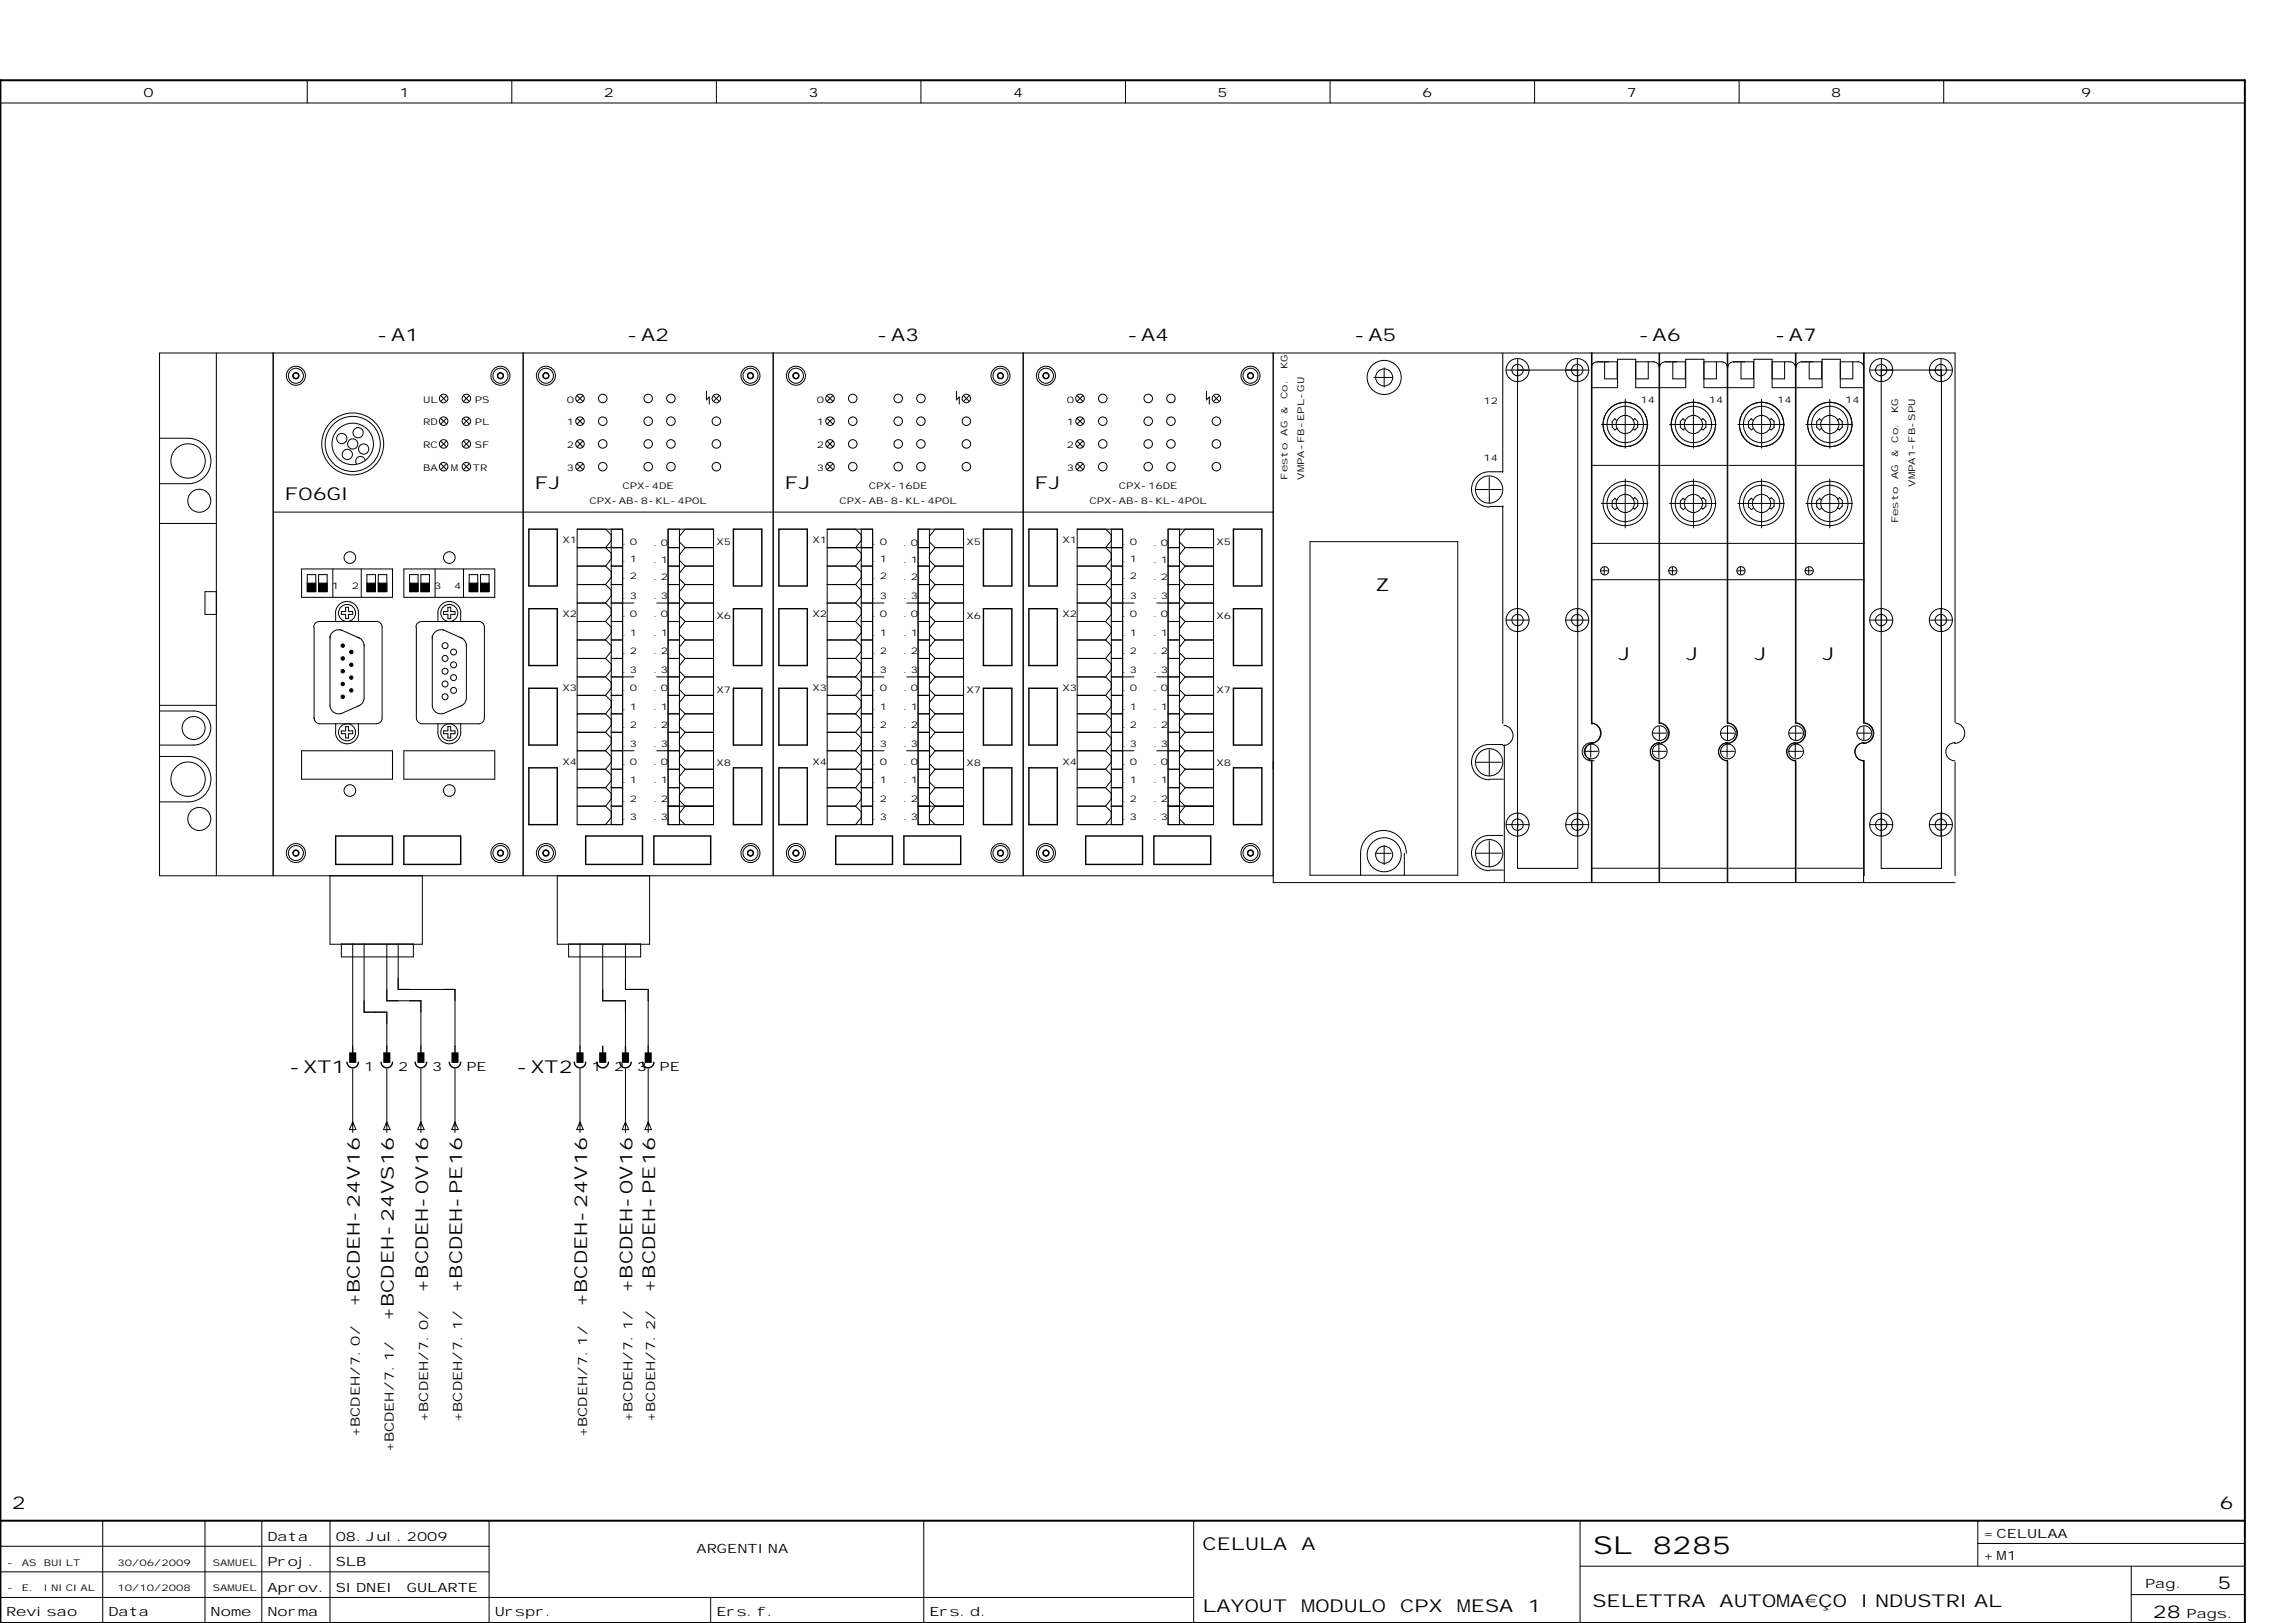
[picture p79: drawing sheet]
<svg xmlns="http://www.w3.org/2000/svg" width="399mm" height="286mm" viewBox="0 0 399 286" stroke-linecap="round" stroke-linejoin="round" font-family="sans-serif">
<defs><g id="words">
<g font-size="4.4">
<text x="280.4" y="273.5">SL</text>
<text x="290.8" y="273.5">8285</text>
</g>
<g font-size="3.1">
<text x="66.3" y="59.9">-A1</text>
<text x="110.3" y="59.9">-A2</text>
<text x="154.3" y="59.9">-A3</text>
<text x="198.3" y="59.9">-A4</text>
<text x="238.3" y="59.9">-A5</text>
<text x="288.3" y="59.9">-A6</text>
<text x="312.3" y="59.9">-A7</text>
<text x="50.1" y="87.9">F06GI</text>
<text x="94.1" y="86.1">FJ</text>
<text x="138.1" y="86.1">FJ</text>
<text x="182.1" y="86.1">FJ</text>
<text x="242.1" y="103.9">Z</text>
<text x="284.8" y="116.1">J</text>
<text x="296.8" y="116.1">J</text>
<text x="308.8" y="116.1">J</text>
<text x="320.8" y="116.1">J</text>
<text x="50.9" y="188.8">-XT1</text>
<text x="90.9" y="188.8">-XT2</text>
<text x="75.3" y="227.5" transform="rotate(-90 75.3 227.5)">+BCDEH-0V16</text>
<text x="81.3" y="227.5" transform="rotate(-90 81.3 227.5)">+BCDEH-PE16</text>
<text x="111.3" y="227.5" transform="rotate(-90 111.3 227.5)">+BCDEH-0V16</text>
<text x="115.3" y="227.5" transform="rotate(-90 115.3 227.5)">+BCDEH-PE16</text>
<text x="63.3" y="230" transform="rotate(-90 63.3 230)">+BCDEH-24V16</text>
<text x="69.3" y="232.5" transform="rotate(-90 69.3 232.5)">+BCDEH-24VS16</text>
<text x="103.3" y="230" transform="rotate(-90 103.3 230)">+BCDEH-24V16</text>
<text x="2.1" y="265.6">2</text>
<text x="390.6" y="265.6">6</text>
<text x="211.7" y="272.9">CELULA</text>
<text x="229.1" y="272.9">A</text>
<text x="390.3" y="279.7">5</text>
<text x="211.6" y="283.7">LAYOUT</text>
<text x="229" y="283.7">MODULO</text>
<text x="246.4" y="283.7">CPX</text>
<text x="256.4" y="283.7">MESA</text>
<text x="268.8" y="283.7">1</text>
<text x="280.3" y="282.8">SELETTRA</text>
<text x="302.6" y="282.8">AUTOMA€ÇO</text>
<text x="327.5" y="282.8">INDUSTRIAL</text>
<text x="378.9" y="284.8">28</text>
</g>
<g font-size="2.3">
<text x="25.3" y="17.1">0</text>
<text x="70.3" y="17.1">1</text>
<text x="106.3" y="17.1">2</text>
<text x="142.3" y="17.1">3</text>
<text x="178.3" y="17.1">4</text>
<text x="214.3" y="17.1">5</text>
<text x="250.3" y="17.1">6</text>
<text x="286.3" y="17.1">7</text>
<text x="322.3" y="17.1">8</text>
<text x="366.3" y="17.1">9</text>
<text x="64.1" y="188.4">1</text>
<text x="70.1" y="188.4">2</text>
<text x="76.1" y="188.4">3</text>
<text x="82.1" y="188.4">PE</text>
<text x="104.1" y="188.4">1</text>
<text x="108.1" y="188.4">2</text>
<text x="112.1" y="188.4">3</text>
<text x="116.1" y="188.4">PE</text>
<text x="75.3" y="250.3" transform="rotate(-90 75.3 250.3)">+BCDEH/7.0/</text>
<text x="81.3" y="250.3" transform="rotate(-90 81.3 250.3)">+BCDEH/7.1/</text>
<text x="111.3" y="250.3" transform="rotate(-90 111.3 250.3)">+BCDEH/7.1/</text>
<text x="115.3" y="250.3" transform="rotate(-90 115.3 250.3)">+BCDEH/7.2/</text>
<text x="63.3" y="252.9" transform="rotate(-90 63.3 252.9)">+BCDEH/7.0/</text>
<text x="69.3" y="255.6" transform="rotate(-90 69.3 255.6)">+BCDEH/7.1/</text>
<text x="103.3" y="252.9" transform="rotate(-90 103.3 252.9)">+BCDEH/7.1/</text>
<text x="47.1" y="271.1">Data</text>
<text x="47.1" y="275.6">Proj.</text>
<text x="59.1" y="271.1">08.Jul.2009</text>
<text x="59.1" y="275.6">SLB</text>
<text x="122.6" y="273.3">ARGENTINA</text>
<text x="349.1" y="270.6">= CELULAA</text>
<text x="349.1" y="274.6">+ M1</text>
<text x="47.1" y="280.1">Aprov.</text>
<text x="59.1" y="280.1">SIDNEI</text>
<text x="71.6" y="280.1">GULARTE</text>
<text x="377.5" y="279.4">Pag.</text>
<text x="1.1" y="284.4">Revisao</text>
<text x="19.1" y="284.4">Data</text>
<text x="37.1" y="284.4">Nome</text>
<text x="47.1" y="284.4">Norma</text>
<text x="87.1" y="284.4">Urspr.</text>
<text x="126.1" y="284.4">Ers.f.</text>
<text x="163.6" y="284.4">Ers.d.</text>
<text x="384.8" y="284.8">Pags.</text>
</g>
<g font-size="1.6">
<text x="226.6" y="65" transform="rotate(-90 226.6 65)">KG</text>
<text x="74.5" y="70.9">UL</text>
<text x="83.6" y="70.9">PS</text>
<text x="99.8" y="70.9">0</text>
<text x="143.8" y="70.9">0</text>
<text x="187.8" y="70.9">0</text>
<text x="226.6" y="70.2" transform="rotate(-90 226.6 70.2)">Co.</text>
<text x="261.1" y="71.1">12</text>
<text x="288.7" y="71">14</text>
<text x="300.7" y="71">14</text>
<text x="312.7" y="71">14</text>
<text x="324.7" y="71">14</text>
<text x="74.5" y="74.9">RD</text>
<text x="83.6" y="74.9">PL</text>
<text x="99.8" y="74.9">1</text>
<text x="143.8" y="74.9">1</text>
<text x="187.8" y="74.9">1</text>
<text x="226.6" y="76.7" transform="rotate(-90 226.6 76.7)">AG</text>
<text x="226.6" y="72.8" transform="rotate(-90 226.6 72.8)">&amp;</text>
<text x="334.1" y="77.9" transform="rotate(-90 334.1 77.9)">Co.</text>
<text x="334.1" y="72.7" transform="rotate(-90 334.1 72.7)">KG</text>
<text x="74.5" y="78.9">RC</text>
<text x="74.5" y="82.9">BA</text>
<text x="79.3" y="82.9">M</text>
<text x="83.2" y="82.9">TR</text>
<text x="83.6" y="78.9">SF</text>
<text x="99.8" y="78.9">2</text>
<text x="99.8" y="82.9">3</text>
<text x="143.8" y="78.9">2</text>
<text x="143.8" y="82.9">3</text>
<text x="187.8" y="78.9">2</text>
<text x="187.8" y="82.9">3</text>
<text x="261.1" y="81.1">14</text>
<text x="334.1" y="80.5" transform="rotate(-90 334.1 80.5)">&amp;</text>
<text x="103.7" y="88.7">CPX-AB-8-KL-4POL</text>
<text x="109.5" y="86.1">CPX-4DE</text>
<text x="147.7" y="88.7">CPX-AB-8-KL-4POL</text>
<text x="152.9" y="86.1">CPX-16DE</text>
<text x="191.7" y="88.7">CPX-AB-8-KL-4POL</text>
<text x="196.9" y="86.1">CPX-16DE</text>
<text x="226.6" y="84.4" transform="rotate(-90 226.6 84.4)">Festo</text>
<text x="229.5" y="84.4" transform="rotate(-90 229.5 84.4)">VMPA-FB-EPL-GU</text>
<text x="334.1" y="84.4" transform="rotate(-90 334.1 84.4)">AG</text>
<text x="337.1" y="85.6" transform="rotate(-90 337.1 85.6)">VMPA1-FB-SPU</text>
<text x="99" y="95.6">X1</text>
<text x="109.6" y="95.9">.0</text>
<text x="126.1" y="95.9">X5</text>
<text x="143" y="95.6">X1</text>
<text x="153.6" y="95.9">.0</text>
<text x="170.1" y="95.9">X5</text>
<text x="187" y="95.6">X1</text>
<text x="197.6" y="95.9">.0</text>
<text x="214.1" y="95.9">X5</text>
<text x="334.1" y="92.1" transform="rotate(-90 334.1 92.1)">Festo</text>
<text x="109.6" y="98.9">.1</text>
<text x="109.6" y="101.9">.2</text>
<text x="115" y="96.1">.0</text>
<text x="115" y="99.1">.1</text>
<text x="153.6" y="98.9">.1</text>
<text x="153.6" y="101.9">.2</text>
<text x="159" y="96.1">.0</text>
<text x="159" y="99.1">.1</text>
<text x="197.6" y="98.9">.1</text>
<text x="197.6" y="101.9">.2</text>
<text x="203" y="96.1">.0</text>
<text x="203" y="99.1">.1</text>
<text x="58.4" y="103.6">1</text>
<text x="61.9" y="103.6">2</text>
<text x="76.4" y="103.6">3</text>
<text x="79.9" y="103.6">4</text>
<text x="109.6" y="105.4">.3</text>
<text x="115" y="102.1">.2</text>
<text x="115" y="105.4">.3</text>
<text x="153.6" y="105.4">.3</text>
<text x="159" y="102.1">.2</text>
<text x="159" y="105.4">.3</text>
<text x="197.6" y="105.4">.3</text>
<text x="203" y="102.1">.2</text>
<text x="203" y="105.4">.3</text>
<text x="99" y="108.6">X2</text>
<text x="109.6" y="108.6">.0</text>
<text x="109.6" y="111.9">.1</text>
<text x="115" y="108.6">.0</text>
<text x="115" y="111.9">.1</text>
<text x="126.1" y="108.9">X6</text>
<text x="143" y="108.6">X2</text>
<text x="153.6" y="108.6">.0</text>
<text x="153.6" y="111.9">.1</text>
<text x="159" y="108.6">.0</text>
<text x="159" y="111.9">.1</text>
<text x="170.1" y="108.9">X6</text>
<text x="187" y="108.6">X2</text>
<text x="197.6" y="108.6">.0</text>
<text x="197.6" y="111.9">.1</text>
<text x="203" y="108.6">.0</text>
<text x="203" y="111.9">.1</text>
<text x="214.1" y="108.9">X6</text>
<text x="109.6" y="115.1">.2</text>
<text x="109.6" y="118.4">.3</text>
<text x="115" y="115.1">.2</text>
<text x="115" y="118.4">.3</text>
<text x="153.6" y="115.1">.2</text>
<text x="153.6" y="118.4">.3</text>
<text x="159" y="115.1">.2</text>
<text x="159" y="118.4">.3</text>
<text x="197.6" y="115.1">.2</text>
<text x="197.6" y="118.4">.3</text>
<text x="203" y="115.1">.2</text>
<text x="203" y="118.4">.3</text>
<text x="99" y="121.6">X3</text>
<text x="109.6" y="121.6">.0</text>
<text x="109.6" y="124.9">.1</text>
<text x="115" y="121.6">.0</text>
<text x="115" y="124.9">.1</text>
<text x="126.1" y="121.9">X7</text>
<text x="143" y="121.6">X3</text>
<text x="153.6" y="121.6">.0</text>
<text x="153.6" y="124.9">.1</text>
<text x="159" y="121.6">.0</text>
<text x="159" y="124.9">.1</text>
<text x="170.1" y="121.9">X7</text>
<text x="187" y="121.6">X3</text>
<text x="197.6" y="121.6">.0</text>
<text x="197.6" y="124.9">.1</text>
<text x="203" y="121.6">.0</text>
<text x="203" y="124.9">.1</text>
<text x="214.1" y="121.9">X7</text>
<text x="109.6" y="128.1">.2</text>
<text x="109.6" y="131.4">.3</text>
<text x="115" y="128.1">.2</text>
<text x="115" y="131.4">.3</text>
<text x="153.6" y="128.1">.2</text>
<text x="153.6" y="131.4">.3</text>
<text x="159" y="128.1">.2</text>
<text x="159" y="131.4">.3</text>
<text x="197.6" y="128.1">.2</text>
<text x="197.6" y="131.4">.3</text>
<text x="203" y="128.1">.2</text>
<text x="203" y="131.4">.3</text>
<text x="99" y="134.6">X4</text>
<text x="109.6" y="134.6">.0</text>
<text x="109.6" y="137.9">.1</text>
<text x="115" y="134.6">.0</text>
<text x="115" y="137.9">.1</text>
<text x="126.1" y="134.9">X8</text>
<text x="143" y="134.6">X4</text>
<text x="153.6" y="134.6">.0</text>
<text x="153.6" y="137.9">.1</text>
<text x="159" y="134.6">.0</text>
<text x="159" y="137.9">.1</text>
<text x="170.1" y="134.9">X8</text>
<text x="187" y="134.6">X4</text>
<text x="197.6" y="134.6">.0</text>
<text x="197.6" y="137.9">.1</text>
<text x="203" y="134.6">.0</text>
<text x="203" y="137.9">.1</text>
<text x="214.1" y="134.9">X8</text>
<text x="109.6" y="141.1">.2</text>
<text x="115" y="141.1">.2</text>
<text x="153.6" y="141.1">.2</text>
<text x="159" y="141.1">.2</text>
<text x="197.6" y="141.1">.2</text>
<text x="203" y="141.1">.2</text>
<text x="109.6" y="144.4">.3</text>
<text x="115" y="144.4">.3</text>
<text x="153.6" y="144.4">.3</text>
<text x="159" y="144.4">.3</text>
<text x="197.6" y="144.4">.3</text>
<text x="203" y="144.4">.3</text>
<text x="1.2" y="275.6">-</text>
<text x="3.8" y="275.6">AS</text>
<text x="7.7" y="275.6">BUILT</text>
<text x="20.7" y="275.6">30/06/2009</text>
<text x="37.5" y="275.6">SAMUEL</text>
<text x="1.2" y="280">-</text>
<text x="3.8" y="280">E.</text>
<text x="7.7" y="280">INICIAL</text>
<text x="20.7" y="280">10/10/2008</text>
<text x="37.5" y="280">SAMUEL</text>
</g>
</g></defs>
<g fill="none" stroke="#000" stroke-width=".18">
<path d="M.1 18.1h395M54.1 14.1v4M90.1 14.1v4M126.1 14.1v4M162.1 14.1v4M198.1 14.1v4M234.1 14.1v4M270.1 14.1v4M306.1 14.1v4M342.1 14.1v4M28.1 77.1h5a4 4 0 0 1 4 4 4 4 0 0 1-4 4h-5M38.1 62.1v92"/>
<path d="M48.1 62.1v92M77.6 69.6l1 1M77.6 73.6l1 1M77.6 77.6l1 1M78.6 69.6l-1 1M78.6 73.6l-1 1M78.6 77.6l-1 1M81.6 73.6l1 1M81.6 77.6l1 1M81.6 69.6l1 1M82.6 69.6l-1 1M82.6 73.6l-1 1"/>
<path d="M82.6 77.6l-1 1M92.1 62.1v92M101.6 69.6l1 1M101.6 73.6l1 1M101.6 77.6l1 1M102.6 69.6l-1 1M102.6 73.6l-1 1M102.6 77.6l-1 1M124.3 68.9v1.5l.5-.5v1.2M125.6 69.6l1 1M126.6 69.6l-1 1M136.1 62.1v92"/>
<path d="M145.6 69.6l1 1M145.6 73.6l1 1M145.6 77.6l1 1M146.6 69.6l-1 1M146.6 73.6l-1 1M146.6 77.6l-1 1M168.3 68.9v1.5l.5-.5v1.2M169.6 69.6l1 1M170.6 69.6l-1 1M180.1 62.1v92M189.6 69.6l1 1M189.6 73.6l1 1"/>
<path d="M189.6 77.6l1 1M190.6 69.6l-1 1M190.6 73.6l-1 1M190.6 77.6l-1 1M212.3 68.9v1.5l.5-.5v1.2M213.6 69.6l1 1M214.6 69.6l-1 1M224.1 62.1v93.2h67.9v-21.5M241.8 66.4h3.3M243.6 64.7v3.4M264.5 62.1v21M265.1 65.1h14.5"/>
<path d="M267.1 65.1v87.7h10.6v-87.7M267.1 63.1v4M277.6 63.1v4M280.1 62.1v65.2M280.2 62.1v65.4M280.2 68.2h4.5v-5h3.2v5h4.1M281.1 63.7h3.5v3h-2.2v-3M281.1 63.7a1 1 0 0 0-1 1M281.8 74.7h8.2M284.2 73.7l.3 .3M284.2 73.7l-.5 .5v1l.5 .5M284.5 75.4l-.3 .3"/>
<path d="M286 70.3v8.6M287.4 74l.3-.3 .5 .5v1l-.5 .5-.3-.2M287.9 63.7h3.2M290.1 63.7v3h-2.2M291 63.7a1 1 0 0 1 1 1M292.2 68.2h4.5v-5h3.2v5h4.1M293.1 63.7h3.5v3h-2.2v-3M293.1 63.7a1 1 0 0 0-1 1M293.8 74.7h8.2M296.2 73.7l.3 .3M296.2 73.7l-.5 .5v1l.6 .5 .3-.3M298 70.3v8.6"/>
<path d="M299.4 74l.3-.3 .5 .5v1l-.5 .5-.3-.2M299.9 63.7h3.2M302.1 63.7v3h-2.2M303 63.7a1 1 0 0 1 1 1M304.2 68.2h4.5v-5h3.2v5h4.1M305.8 74.7h8.2M306.4 63.7v3h2.2v-3h-3.5a1 1 0 0 0-1 1M308.5 74l-.3-.3-.5 .5v1l.5 .5M308.5 75.4l-.3 .3M310 70.3v8.6M311.4 74l.3-.3 .5 .5v1l-.5 .5-.3-.2M311.9 63.7h3.2"/>
<path d="M314.1 63.7v3h-2.2M315 63.7a1 1 0 0 1 1 1M316.2 68.2h4.5v-5h3.2v5h4.1M317.8 74.7h8.2M318.4 63.7v3h2.2v-3h-3.5a1 1 0 0 0-1 1M320.5 74l-.3-.3-.5 .5v1l.5 .5M320.6 75.4l-.3 .3M322 70.3v8.6M323.4 74l.3-.3 .5 .5v1l-.5 .5-.3-.2M323.9 63.7h3.2M326.1 63.7v3h-2.2M327 63.7a1 1 0 0 1 1 1"/>
<path d="M329.1 65.1h14.5M331.1 63.1v89.7h10.6v-87.7M341.6 63.1v4M28.1 92.1h10M48.1 90.1h176M64.3 81a.85 .85 0 0 0-1.2-.6 .85 .85 0 0 0-.4 1.2M77.6 81.6l1 1M78.6 81.6l-1 1M81.6 81.6l1 1M82.6 81.6l-1 1M101.6 81.6l1 1M101.6 93.1h8v52h-8z"/>
<path d="M101.6 96.4h8M101.6 99.6h5M102.6 81.6l-1 1M106.6 93.1l1 1M106.6 99.6l1 1M107.6 93.1v52M107.6 95.1l-1 1.3 1 1M107.6 99.6h2M107.6 98.4l-1 1.2M117.6 93.1h8v52h-8zM117.6 96.4h2M117.6 99.6h2"/>
<path d="M119.6 93.1v52M119.6 98.6l1 1M119.6 95.4l1 1M120.6 96.4h5M120.6 99.6h5M120.6 99.6l-1 1.3M120.6 96.4l-1 1.2M120.6 93.1l-1 1.3M145.6 93.1h8v52h-8zM145.6 96.4h8M145.6 99.6h5M145.6 81.6l1 1"/>
<path d="M146.6 81.6l-1 1M150.6 93.1l1 1M150.6 99.6l1 1M151.6 99.6h2M151.6 93.1v52M151.6 95.1l-1 1.3 1 1M151.6 98.4l-1 1.2M161.6 93.1h8v52h-8zM161.6 96.4h2M161.6 99.6h2M163.6 93.1v52M163.6 98.6l1 1"/>
<path d="M163.6 95.4l1 1M164.6 96.4h5M164.6 99.6h5M164.6 99.6l-1 1.3M164.6 96.4l-1 1.2M164.6 93.1l-1 1.3M189.6 93.1h8v52h-8zM189.6 96.4h8M189.6 99.6h5M189.6 81.6l1 1M190.6 81.6l-1 1M194.6 93.1l1 1"/>
<path d="M194.6 99.6l1 1M195.6 99.6h2M195.6 93.1v52M195.6 95.1l-1 1.3 1 1M195.6 98.4l-1 1.2M205.6 93.1h8v52h-8zM205.6 96.4h2M205.6 99.6h2M207.6 93.1v52M207.6 98.6l1 1M207.6 95.4l1 1M208.6 96.4h5"/>
<path d="M208.6 99.6h5M208.6 99.6l-1 1.3M208.6 96.4l-1 1.2M208.6 93.1l-1 1.3M230.6 95.3h26v58.7h-26zM259.8 86.2h4.4M262.1 83a3.1 3.1 0 0 0-3.1 3.2 3.1 3.1 0 0 0 3.2 3M262.1 84v4.6M262.2 89.1h2.4M262.2 83h2.3M264.5 89v38.3M280.2 95.6h11.9"/>
<path d="M280.3 81.9h11.7M281.8 88.6h8.2M282.3 99.9v1.2M284.2 87.7l.3 .3M284.2 87.7l-.5 .5v1l.5 .5M284.5 89.4l-.3 .3M286 84.3v8.6M287.4 87.9l.3-.3 .5 .5v1l-.5 .5-.3-.2M292.2 95.6h11.9M292.2 81.9h11.8M293.8 88.6h8.2M294.3 99.9v1.2"/>
<path d="M296.2 87.7l.3 .3M296.2 87.7l-.5 .5v1l.5 .5 .4-.3M298 84.3v8.6M299.4 87.9l.3-.3 .5 .5v1l-.5 .5-.3-.2M304.2 95.6h11.9M304.3 81.9h11.7M305.8 88.6h8.2M306.3 99.9v1.2M308.5 88l-.3-.3-.5 .5v1l.5 .5M308.5 89.4l-.3 .3M310 84.3v8.6M311.4 87.9l.3-.3 .5 .5v1l-.5 .5-.3-.2"/>
<path d="M316.2 95.6h11.9M316.3 81.9h11.7M317.8 88.6h8.2M318.3 99.9v1.2M320.5 88l-.3-.3-.5 .5v1l.5 .5M320.6 89.4l-.3 .3M322 84.3v8.6M323.4 87.9l.3-.3 .5 .5v1l-.5 .5-.3-.2M38.1 104.1h-2v4h2M53.1 100.1h16v5h-16zM54.1 101.1h1.5v3h-1.5zM55.3 110.4v16"/>
<path d="M56.1 101.1h1.5v3h-1.5zM58.1 112v12.1a1.5 1.5 0 0 0 2 1.4M58.6 100.1v5M59 107.9a2.02 2.02 0 0 1 2.1-2 2.02 2.02 0 0 1 2 2v1.5M59.1 107.9v1.5M59.9 110.8l3.4 1.5M60.1 110.9a1.5 1.5 0 0 0-2 1.4M60.8 106.9h.5v.7h.8v.5h-.8v.8h-.5v-.8h-.7v-.5h.7zM62.8 112.1a1.5 1.5 0 0 1 1.3 1.5M63.6 100.1v5M64.1 113.5v9.3a1.5 1.5 0 0 1-1 1.4M64.6 101.1h1.5v3h-1.5z"/>
<path d="M66.2 109.4h-10a1 1 0 0 0-1 1M66.2 109.4a1.02 1.02 0 0 1 1 1v16a1 1 0 0 1-.9 1h-10.1M66.6 101.1h1.5v3h-1.5zM71.1 100.1h16v5h-16zM72.1 101.1h1.5v3h-1.5zM73.3 110.4v16M74.1 101.1h1.5v3h-1.5zM76.1 112v12.1a1.5 1.5 0 0 0 2 1.4M76.6 100.1v5M77.1 107.9a2.02 2.02 0 0 1 2-2 2.02 2.02 0 0 1 2 2v1.5M77.1 107.9v1.5M77.9 110.8l3.4 1.5"/>
<path d="M78.1 110.9a1.5 1.5 0 0 0-2 1.4M78.8 106.9h.5v.7h.8v.5h-.8v.8h-.5v-.8h-.7v-.5h.7zM80.8 112.1a1.5 1.5 0 0 1 1.3 1.5M81.6 100.1v5M82.1 113.5v9.3a1.5 1.5 0 0 1-1 1.4M82.6 101.1h1.5v3h-1.5zM84.2 109.4h-10a1 1 0 0 0-1 1M84.2 109.4a1.02 1.02 0 0 1 1.1 1l-.1 16a1 1 0 0 1-.9 1h-10a.98 .98 0 0 1-1-1M84.6 101.1h1.5v3h-1.5zM101.6 109.4h5M101.6 106.1h5M101.6 112.6h5"/>
<path d="M101.6 115.9h5M101.6 119.1h5M101.6 102.9h5M106.6 106.1l1 1M106.6 109.4l1 1M106.6 112.6l1 1M106.6 115.9l1 1M106.6 102.9l1 1M106.6 119.1l1 1M107.6 109.4h2M107.6 106.1h4M107.6 108.1l-1 1.3"/>
<path d="M107.6 112.6h2M107.6 111.4l-1 1.2M107.6 115.9h2M107.6 114.6l-1 1.3M107.6 119.1h4M107.6 117.9l-1 1.2M107.6 102.9h2M107.6 101.6l-1 1.3M107.6 104.9l-1 1.2M115.6 106.1h4M115.6 119.1h4M117.6 109.4h2"/>
<path d="M117.6 112.6h2M117.6 115.9h2M117.6 102.9h2M119.6 105.1l1 1M119.6 101.9l1 1M119.6 118.1l1 1M119.6 114.9l1 1M119.6 111.6l1 1M119.6 108.4l1 1M120.6 109.4h5M120.6 106.1h5M120.6 112.6h5"/>
<path d="M120.6 115.9h5M120.6 119.1h5M120.6 102.9h5M120.6 119.1l-1 1.3M120.6 102.9l-1 1.2M120.6 115.9l-1 1.2M120.6 112.6l-1 1.3M120.6 109.4l-1 1.2M120.6 106.1l-1 1.3M145.6 109.4h5M145.6 106.1h5M145.6 112.6h5"/>
<path d="M145.6 115.9h5M145.6 119.1h5M145.6 102.9h5M150.6 106.1l1 1M150.6 109.4l1 1M150.6 112.6l1 1M150.6 115.9l1 1M150.6 102.9l1 1M150.6 119.1l1 1M151.6 109.4h2M151.6 106.1h4M151.6 112.6h2"/>
<path d="M151.6 115.9h2M151.6 119.1h4M151.6 102.9h2M151.6 108.1l-1 1.3M151.6 111.4l-1 1.2M151.6 114.6l-1 1.3M151.6 117.9l-1 1.2M151.6 101.6l-1 1.3M151.6 104.9l-1 1.2M159.6 106.1h4M159.6 119.1h4M161.6 109.4h2"/>
<path d="M161.6 112.6h2M161.6 115.9h2M161.6 102.9h2M163.6 105.1l1 1M163.6 101.9l1 1M163.6 118.1l1 1M163.6 114.9l1 1M163.6 111.6l1 1M163.6 108.4l1 1M164.6 109.4h5M164.6 106.1h5M164.6 112.6h5"/>
<path d="M164.6 115.9h5M164.6 119.1h5M164.6 102.9h5M164.6 119.1l-1 1.3M164.6 102.9l-1 1.2M164.6 115.9l-1 1.2M164.6 112.6l-1 1.3M164.6 109.4l-1 1.2M164.6 106.1l-1 1.3M189.6 109.4h5M189.6 106.1h5M189.6 112.6h5"/>
<path d="M189.6 115.9h5M189.6 119.1h5M189.6 102.9h5M194.6 106.1l1 1M194.6 109.4l1 1M194.6 112.6l1 1M194.6 115.9l1 1M194.6 102.9l1 1M194.6 119.1l1 1M195.6 109.4h2M195.6 106.1h4M195.6 112.6h2"/>
<path d="M195.6 115.9h2M195.6 119.1h4M195.6 102.9h2M195.6 108.1l-1 1.3M195.6 111.4l-1 1.2M195.6 114.6l-1 1.3M195.6 117.9l-1 1.2M195.6 101.6l-1 1.3M195.6 104.9l-1 1.2M203.6 106.1h4M203.6 119.1h4M205.6 109.4h2"/>
<path d="M205.6 112.6h2M205.6 115.9h2M205.6 102.9h2M207.6 105.1l1 1M207.6 101.9l1 1M207.6 118.1l1 1M207.6 114.9l1 1M207.6 111.6l1 1M207.6 108.4l1 1M208.6 109.4h5M208.6 106.1h5M208.6 112.6h5"/>
<path d="M208.6 115.9h5M208.6 119.1h5M208.6 102.9h5M208.6 119.1l-1 1.3M208.6 102.9l-1 1.2M208.6 115.9l-1 1.2M208.6 112.6l-1 1.3M208.6 109.4l-1 1.2M208.6 106.1l-1 1.3M265.1 109.1h4M267.1 107.1v4M275.6 109.1h4"/>
<path d="M277.6 107.1v4M280.2 102h11.9M281.7 100.5h1.3M292.2 102h11.9M293.7 100.5h1.3M304.2 102h11.9M305.7 100.5h1.3M316.2 102h11.9M317.7 100.5h1.3M329.1 109.1h4M339.6 109.1h4M341.6 107.1v4"/>
<path d="M28.1 124.1h10M28.1 133.1h5a4 4 0 0 1 4 4 4 4 0 0 1-4 4h-5M28.1 125.1h6M28.1 131.1h6M34.1 125.1a3 3 0 0 1 3 3 3 3 0 0 1-3 3M53.1 132.1h16v5h-16zM55.3 126.4h.1M55.3 126.4a.98 .98 0 0 0 1 1M59.1 127.4v1.5M60.8 127.9h.5v.7h.8v.5h-.8v.8h-.5v-.8h-.7v-.5h.7zM63.1 127.4a2.87 2.87 0 0 1-1 3.2 2.03 2.03 0 0 1-3.1-1.7M63.3 124.1l-3.4 1.5"/>
<path d="M71.1 132.1h16v5h-16zM77.1 127.4v1.5M78.8 127.9h.5v.7h.8v.5h-.8v.8h-.5v-.8h-.7v-.5h.7zM81.1 127.4a2.87 2.87 0 0 1-1 3.2 2.02 2.02 0 0 1-3-1.7M81.3 124.1l-3.4 1.5M101.6 132.1h5M101.6 135.4h5M101.6 138.6h5M101.6 122.4h5M101.6 125.6h5M101.6 128.9h5M106.6 132.1l1 1"/>
<path d="M106.6 135.4l1 1M106.6 138.6l1 1M106.6 122.4l1 1M106.6 125.6l1 1M106.6 128.9l1 1M107.6 132.1h4M107.6 135.4h2M107.6 134.1l-1 1.3M107.6 138.6h2M107.6 137.4l-1 1.2M107.6 122.4h2M107.6 121.1l-1 1.3"/>
<path d="M107.6 125.6h2M107.6 124.4l-1 1.2M107.6 128.9h2M107.6 127.6l-1 1.3M107.6 130.9l-1 1.2M115.6 132.1h4M117.6 135.4h2M117.6 138.6h2M117.6 122.4h2M117.6 125.6h2M117.6 128.9h2M119.6 131.1l1 1"/>
<path d="M119.6 127.9l1 1M119.6 124.6l1 1M119.6 121.4l1 1M119.6 137.6l1 1M119.6 134.4l1 1M120.6 132.1h5M120.6 135.4h5M120.6 138.6h5M120.6 122.4h5M120.6 125.6h5M120.6 128.9h5M120.6 128.9l-1 1.2"/>
<path d="M120.6 125.6l-1 1.3M120.6 122.4l-1 1.2M120.6 138.6l-1 1.3M120.6 135.4l-1 1.2M120.6 132.1l-1 1.3M145.6 132.1h5M145.6 135.4h5M145.6 138.6h5M145.6 122.4h5M145.6 125.6h5M145.6 128.9h5M150.6 132.1l1 1"/>
<path d="M150.6 135.4l1 1M150.6 138.6l1 1M150.6 122.4l1 1M150.6 125.6l1 1M150.6 128.9l1 1M151.6 132.1h4M151.6 135.4h2M151.6 138.6h2M151.6 122.4h2M151.6 125.6h2M151.6 128.9h2M151.6 134.1l-1 1.3"/>
<path d="M151.6 137.4l-1 1.2M151.6 121.1l-1 1.3M151.6 124.4l-1 1.2M151.6 127.6l-1 1.3M151.6 130.9l-1 1.2M159.6 132.1h4M161.6 135.4h2M161.6 138.6h2M161.6 122.4h2M161.6 125.6h2M161.6 128.9h2M163.6 131.1l1 1"/>
<path d="M163.6 127.9l1 1M163.6 124.6l1 1M163.6 121.4l1 1M163.6 137.6l1 1M163.6 134.4l1 1M164.6 132.1h5M164.6 135.4h5M164.6 138.6h5M164.6 122.4h5M164.6 125.6h5M164.6 128.9h5M164.6 128.9l-1 1.2"/>
<path d="M164.6 125.6l-1 1.3M164.6 122.4l-1 1.2M164.6 138.6l-1 1.3M164.6 135.4l-1 1.2M164.6 132.1l-1 1.3M189.6 132.1h5M189.6 135.4h5M189.6 138.6h5M189.6 122.4h5M189.6 125.6h5M189.6 128.9h5M194.6 132.1l1 1"/>
<path d="M194.6 135.4l1 1M194.6 138.6l1 1M194.6 122.4l1 1M194.6 125.6l1 1M194.6 128.9l1 1M195.6 132.1h4M195.6 135.4h2M195.6 138.6h2M195.6 122.4h2M195.6 125.6h2M195.6 128.9h2M195.6 134.1l-1 1.3"/>
<path d="M195.6 137.4l-1 1.2M195.6 121.1l-1 1.3M195.6 124.4l-1 1.2M195.6 127.6l-1 1.3M195.6 130.9l-1 1.2M203.6 132.1h4M205.6 135.4h2M205.6 138.6h2M205.6 122.4h2M205.6 125.6h2M205.6 128.9h2M207.6 131.1l1 1"/>
<path d="M207.6 127.9l1 1M207.6 124.6l1 1M207.6 121.4l1 1M207.6 137.6l1 1M207.6 134.4l1 1M208.6 132.1h5M208.6 135.4h5M208.6 138.6h5M208.6 122.4h5M208.6 125.6h5M208.6 128.9h5M208.6 128.9l-1 1.2"/>
<path d="M208.6 125.6l-1 1.3M208.6 122.4l-1 1.2M208.6 138.6l-1 1.3M208.6 135.4l-1 1.2M208.6 132.1l-1 1.3M259.8 134.2h4.4M262.1 131a3.1 3.1 0 0 0-3.1 3.2 3.1 3.1 0 0 0 3.2 3M262.1 132v4.6M262.2 137.1h2.4M262.2 131h2.3M264.7 127.6a1.8 1.8 0 0 1 1.6 1.9 1.8 1.8 0 0 1-1.8 1.7M264.8 131.1v24.2"/>
<path d="M278.8 132.2h2.4M280 130.9v2.4M280.1 127.2a1.8 1.8 0 0 1 1.6 1.9 1.8 1.8 0 0 1-1.8 1.7M280.1 134v21.3M280.1 130.7a1.6 1.6 0 0 0-1.7 1.6 1.6 1.6 0 0 0 1.7 1.6M280.2 127.2a1.8 1.8 0 0 1 1.6 1.9 1.8 1.8 0 0 1-1.8 1.7M280.2 133.8v21.5M280.6 130.7a1.6 1.6 0 0 0-1.7 1.6 1.6 1.6 0 0 0 1.7 1.6M290.8 129h2.4M290.8 132.2h2.4M292 130.9v2.4M292 127.3v-65.2h-263.9v92h196"/>
<path d="M292 127.9v2.4M292.1 127.2a1.8 1.8 0 0 1 1.6 1.9 1.8 1.8 0 0 1-1.8 1.7M292.1 127.3v-65.2h11.9v65.2M292.1 130.7a1.6 1.6 0 0 0-1.7 1.6 1.6 1.6 0 0 0 1.7 1.6M292.2 127.2a1.8 1.8 0 0 1 1.6 1.9 1.8 1.8 0 0 1-1.8 1.7M302.8 129h2.4M302.8 132.2h2.4M304 130.9v2.4M304 133.8v21.5h-11.9v-21.3M304 127.9v2.4M304.1 127.2a1.8 1.8 0 0 1 1.6 1.9 1.8 1.8 0 0 1-1.8 1.7M304.1 127.3v-65.2h11.9v65.2"/>
<path d="M304.1 130.7a1.6 1.6 0 0 0-1.7 1.6 1.6 1.6 0 0 0 1.7 1.6M304.2 127.2a1.8 1.8 0 0 1 1.6 1.9 1.8 1.8 0 0 1-1.8 1.7M314.8 129h2.4M314.8 132.2h2.4M316 130.9v2.4M316 133.8v21.5h-11.9v-21.3M316 127.9v2.4M316.1 127.2a1.8 1.8 0 0 1 1.6 1.9 1.8 1.8 0 0 1-1.8 1.7M316.1 127.3v-65.2h11.9v65.2M316.1 130.7a1.6 1.6 0 0 0-1.7 1.6 1.6 1.6 0 0 0 1.7 1.6M316.2 127.2a1.8 1.8 0 0 1 1.6 1.9 1.8 1.8 0 0 1-1.8 1.7M326.8 129h2.4"/>
<path d="M328 133.8v21.5h-11.9v-21.3M328 127.9v2.4M328.1 127.2a1.8 1.8 0 0 1 1.6 1.9 1.8 1.8 0 0 1-1.8 1.7M328.1 133.9v20.2M328.1 130.7a1.6 1.6 0 0 0-1.7 1.6 1.6 1.6 0 0 0 1.7 1.6M328.2 127.2a1.8 1.8 0 0 1 1.6 1.9 1.8 1.8 0 0 1-1.8 1.7M344.1 127.1v-65h-16v65.1M344.1 134.1v20M344.1 130.7a1.6 1.6 0 0 0-1.7 1.6 1.6 1.6 0 0 0 1.7 1.6M344.2 127.2a1.8 1.8 0 0 1 1.6 1.9 1.8 1.8 0 0 1-1.8 1.7M58.1 154.1v12.1h16.2v-12.1M98.1 154.1v12.1h16.2v-12.1"/>
<path d="M101.6 141.9h5M106.6 141.9l1 1M107.6 141.9h2M107.6 140.6l-1 1.3M107.6 143.9l-1 1.2M117.6 141.9h8M119.6 144.1l1 1M119.6 140.9l1 1-1 1.2M145.6 141.9h5M150.6 141.9l1 1M151.6 141.9h2M151.6 140.6l-1 1.3"/>
<path d="M151.6 143.9l-1 1.2M161.6 141.9h8M163.6 144.1l1 1M163.6 140.9l1 1-1 1.2M189.6 141.9h5M194.6 141.9l1 1M195.6 141.9h2M195.6 140.6l-1 1.3M195.6 143.9l-1 1.2M205.6 141.9h8M207.6 144.1l1 1M207.6 140.9l1 1-1 1.2"/>
<path d="M242 150.2h2.8M243.6 148.8v3.4M247.2 150.2v3.8M247.5 150.2a4 4 0 0 0-4-4 4 4 0 0 0-4 4v3.8M259.8 150.2h4.4M262.1 147a3.1 3.1 0 0 0-3.1 3.2 3.1 3.1 0 0 0 3.2 3M262.1 148v4.6M262.2 153.1h2.4M262.2 147h2.3M265.1 145.1h4M267.1 143.1v4M275.6 145.1h4"/>
<path d="M277.6 143.1v4M280.3 152.8h11.7M292.2 152.8h11.8M304.3 152.8h11.7M316.3 152.8h11.7M328.1 155.3h16M329.1 145.1h4M339.6 145.1h4M341.6 143.1v4M60.1 166.1h12.7v2.3h-12.7zM62.1 166.1v18M64.1 166.1v12h4v6"/>
<path d="M68.1 166.1v10h6v8M70.1 166.1v8h10v10M100.1 166.1h12.6v2.3h-12.6zM102.1 166.1v18M106.1 166.1v10h4v8M110.1 166.1v8h4v10M62.1 188.1v11.2M62.1 197.5l.6 1.3h-1.2zM68.1 188.1v11.2M68.1 197.5l.5 1.3h-1.1zM74.1 188.1v11.2M74.1 197.5l.5 1.3h-1.1z"/>
<path d="M80.1 188.1v11.2M80.1 197.5l.6 1.3h-1.2zM102.1 188.1v11.2M102.1 197.5l.6 1.3h-1.2zM110.1 188.1v11.2M110.1 197.5l.6 1.3h-1.2zM114.1 188.1v11.2M114.1 197.5l.6 1.3h-1.2zM.1 272.1h86M.1 276.6h86M18.1 267.6v18M36.1 267.6v18"/>
<path d="M46.1 267.6v18M58.1 267.6v18M86.1 267.6v18M162.6 267.6v18M210.1 267.6v18M278.1 267.6v18M278.1 275.6h117M348.1 267.6v8M348.1 271.6h47M375.1 275.6v10M.1 281.1h210M125.1 281.1v4.5"/>
<path d="M375.1 280.6h20"/>
<circle cx="52.1" cy="66.1" r="1.68"/>
<circle cx="52.1" cy="66.1" r="1.33"/>
<circle cx="52.1" cy="66.1" r=".53"/>
<circle cx="60.1" cy="77.2" r=".9"/>
<circle cx="61.1" cy="80" r=".9"/>
<circle cx="62.1" cy="78.1" r="4.9"/>
<circle cx="62.1" cy="78.1" r="5.5"/>
<circle cx="62.1" cy="78.1" r="3.7"/>
<circle cx="62.1" cy="78.1" r=".9"/>
<circle cx="63" cy="76.1" r=".9"/>
<circle cx="64" cy="79" r=".9"/>
<circle cx="78.1" cy="74.1" r=".75"/>
<circle cx="78.1" cy="78.1" r=".75"/>
<circle cx="78.1" cy="70.1" r=".75"/>
<circle cx="82.1" cy="74.1" r=".75"/>
<circle cx="82.1" cy="78.1" r=".75"/>
<circle cx="82.1" cy="70.1" r=".75"/>
<circle cx="88.1" cy="66.1" r="1.68"/>
<circle cx="88.1" cy="66.1" r="1.33"/>
<circle cx="88.1" cy="66.1" r=".53"/>
<circle cx="96.1" cy="66.1" r="1.68"/>
<circle cx="96.1" cy="66.1" r="1.33"/>
<circle cx="96.1" cy="66.1" r=".53"/>
<circle cx="102.1" cy="74.1" r=".75"/>
<circle cx="102.1" cy="78.1" r=".75"/>
<circle cx="102.1" cy="70.1" r=".75"/>
<circle cx="106.1" cy="74.1" r=".75"/>
<circle cx="106.1" cy="78.1" r=".75"/>
<circle cx="106.1" cy="70.1" r=".75"/>
<circle cx="114.1" cy="74.1" r=".75"/>
<circle cx="114.1" cy="78.1" r=".75"/>
<circle cx="114.1" cy="70.1" r=".75"/>
<circle cx="118.1" cy="74.1" r=".75"/>
<circle cx="118.1" cy="78.1" r=".75"/>
<circle cx="118.1" cy="70.1" r=".75"/>
<circle cx="126.1" cy="74.1" r=".75"/>
<circle cx="126.1" cy="78.1" r=".75"/>
<circle cx="126.1" cy="70.1" r=".75"/>
<circle cx="132.1" cy="66.1" r="1.68"/>
<circle cx="132.1" cy="66.1" r="1.33"/>
<circle cx="132.1" cy="66.1" r=".53"/>
<circle cx="140.1" cy="66.1" r="1.68"/>
<circle cx="140.1" cy="66.1" r="1.33"/>
<circle cx="140.1" cy="66.1" r=".53"/>
<circle cx="146.1" cy="74.1" r=".75"/>
<circle cx="146.1" cy="78.1" r=".75"/>
<circle cx="146.1" cy="70.1" r=".75"/>
<circle cx="150.1" cy="74.1" r=".75"/>
<circle cx="150.1" cy="78.1" r=".75"/>
<circle cx="150.1" cy="70.1" r=".75"/>
<circle cx="158.1" cy="74.1" r=".75"/>
<circle cx="158.1" cy="78.1" r=".75"/>
<circle cx="158.1" cy="70.1" r=".75"/>
<circle cx="162.1" cy="74.1" r=".75"/>
<circle cx="162.1" cy="78.1" r=".75"/>
<circle cx="162.1" cy="70.1" r=".75"/>
<circle cx="170.1" cy="74.1" r=".75"/>
<circle cx="170.1" cy="78.1" r=".75"/>
<circle cx="170.1" cy="70.1" r=".75"/>
<circle cx="176.1" cy="66.1" r="1.68"/>
<circle cx="176.1" cy="66.1" r="1.33"/>
<circle cx="176.1" cy="66.1" r=".53"/>
<circle cx="184.1" cy="66.1" r="1.68"/>
<circle cx="184.1" cy="66.1" r="1.33"/>
<circle cx="184.1" cy="66.1" r=".53"/>
<circle cx="190.1" cy="74.1" r=".75"/>
<circle cx="190.1" cy="78.1" r=".75"/>
<circle cx="190.1" cy="70.1" r=".75"/>
<circle cx="194.1" cy="74.1" r=".75"/>
<circle cx="194.1" cy="78.1" r=".75"/>
<circle cx="194.1" cy="70.1" r=".75"/>
<circle cx="202.1" cy="74.1" r=".75"/>
<circle cx="202.1" cy="78.1" r=".75"/>
<circle cx="202.1" cy="70.1" r=".75"/>
<circle cx="206.1" cy="74.1" r=".75"/>
<circle cx="206.1" cy="78.1" r=".75"/>
<circle cx="206.1" cy="70.1" r=".75"/>
<circle cx="214.1" cy="74.1" r=".75"/>
<circle cx="214.1" cy="78.1" r=".75"/>
<circle cx="214.1" cy="70.1" r=".75"/>
<circle cx="220.1" cy="66.1" r="1.68"/>
<circle cx="220.1" cy="66.1" r="1.33"/>
<circle cx="220.1" cy="66.1" r=".53"/>
<circle cx="243.6" cy="66.4" r="3"/>
<circle cx="243.6" cy="66.4" r="1.5"/>
<circle cx="267.1" cy="65.1" r="2.03"/>
<circle cx="267.1" cy="65.1" r="1"/>
<circle cx="277.6" cy="65.1" r="2.03"/>
<circle cx="277.6" cy="65.1" r="1"/>
<circle cx="286" cy="74.7" r="3.9"/>
<circle cx="286" cy="74.7" r="3.2"/>
<circle cx="286" cy="74.7" r="1.6"/>
<circle cx="298" cy="74.7" r="3.9"/>
<circle cx="298" cy="74.7" r="3.2"/>
<circle cx="298" cy="74.7" r="1.6"/>
<circle cx="310" cy="74.7" r="3.9"/>
<circle cx="310" cy="74.7" r="3.2"/>
<circle cx="310" cy="74.7" r="1.6"/>
<circle cx="322" cy="74.7" r="3.9"/>
<circle cx="322" cy="74.7" r="3.2"/>
<circle cx="322" cy="74.7" r="1.6"/>
<circle cx="331.1" cy="65.1" r="2.03"/>
<circle cx="331.1" cy="65.1" r="1"/>
<circle cx="341.6" cy="65.1" r="2.03"/>
<circle cx="341.6" cy="65.1" r="1"/>
<circle cx="33.1" cy="81.1" r="3"/>
<circle cx="35.1" cy="88.1" r="2.03"/>
<circle cx="61.6" cy="98.1" r="1.03"/>
<circle cx="78.1" cy="82.1" r=".75"/>
<circle cx="79.1" cy="98.1" r="1.03"/>
<circle cx="82.1" cy="82.1" r=".75"/>
<circle cx="102.1" cy="82.1" r=".75"/>
<circle cx="106.1" cy="82.1" r=".75"/>
<circle cx="114.1" cy="82.1" r=".75"/>
<circle cx="118.1" cy="82.1" r=".75"/>
<circle cx="126.1" cy="82.1" r=".75"/>
<circle cx="146.1" cy="82.1" r=".75"/>
<circle cx="150.1" cy="82.1" r=".75"/>
<circle cx="158.1" cy="82.1" r=".75"/>
<circle cx="162.1" cy="82.1" r=".75"/>
<circle cx="170.1" cy="82.1" r=".75"/>
<circle cx="190.1" cy="82.1" r=".75"/>
<circle cx="194.1" cy="82.1" r=".75"/>
<circle cx="202.1" cy="82.1" r=".75"/>
<circle cx="206.1" cy="82.1" r=".75"/>
<circle cx="214.1" cy="82.1" r=".75"/>
<circle cx="262.1" cy="86.1" r="2.4"/>
<circle cx="286" cy="88.6" r="3.9"/>
<circle cx="286" cy="88.6" r="3.2"/>
<circle cx="286" cy="88.6" r="1.6"/>
<circle cx="298" cy="88.6" r="3.9"/>
<circle cx="298" cy="88.6" r="3.2"/>
<circle cx="298" cy="88.6" r="1.6"/>
<circle cx="310" cy="88.6" r="3.9"/>
<circle cx="310" cy="88.6" r="3.2"/>
<circle cx="310" cy="88.6" r="1.6"/>
<circle cx="322" cy="88.6" r="3.9"/>
<circle cx="322" cy="88.6" r="3.2"/>
<circle cx="322" cy="88.6" r="1.6"/>
<circle cx="61.1" cy="107.9" r="1.5"/>
<circle cx="78.3" cy="113.6" r=".53"/>
<circle cx="78.3" cy="118.1" r=".53"/>
<circle cx="78.3" cy="115.9" r=".53"/>
<circle cx="79.1" cy="107.9" r="1.5"/>
<circle cx="79.8" cy="114.8" r=".53"/>
<circle cx="79.8" cy="119.3" r=".53"/>
<circle cx="79.8" cy="117" r=".53"/>
<circle cx="267.1" cy="109.1" r="2.03"/>
<circle cx="267.1" cy="109.1" r="1"/>
<circle cx="277.6" cy="109.1" r="2.03"/>
<circle cx="277.6" cy="109.1" r="1"/>
<circle cx="282.4" cy="100.5" r=".73"/>
<circle cx="294.4" cy="100.4" r=".73"/>
<circle cx="306.4" cy="100.5" r=".73"/>
<circle cx="318.4" cy="100.4" r=".73"/>
<circle cx="331.1" cy="109.1" r="2.03"/>
<circle cx="331.1" cy="109.1" r="1"/>
<circle cx="341.6" cy="109.1" r="2.03"/>
<circle cx="341.6" cy="109.1" r="1"/>
<circle cx="33.1" cy="137.1" r="3"/>
<circle cx="34.1" cy="128.1" r="2.03"/>
<circle cx="61.1" cy="128.9" r="1.5"/>
<circle cx="61.6" cy="139.1" r="1.03"/>
<circle cx="78.3" cy="122.6" r=".53"/>
<circle cx="78.3" cy="120.4" r=".53"/>
<circle cx="79.1" cy="128.9" r="1.5"/>
<circle cx="79.1" cy="139.1" r="1.03"/>
<circle cx="79.8" cy="121.5" r=".53"/>
<circle cx="262.1" cy="134.1" r="2.4"/>
<circle cx="280.1" cy="132.2" r="1.3"/>
<circle cx="292.1" cy="129" r="1.3"/>
<circle cx="292.1" cy="132.2" r="1.3"/>
<circle cx="304.1" cy="129" r="1.3"/>
<circle cx="304.1" cy="132.2" r="1.3"/>
<circle cx="316.1" cy="129" r="1.3"/>
<circle cx="316.1" cy="132.2" r="1.3"/>
<circle cx="328.1" cy="129" r="1.3"/>
<circle cx="35.1" cy="144.1" r="2.03"/>
<circle cx="52.1" cy="150.1" r="1.68"/>
<circle cx="52.1" cy="150.1" r="1.33"/>
<circle cx="52.1" cy="150.1" r=".53"/>
<circle cx="88.1" cy="150.1" r="1.68"/>
<circle cx="88.1" cy="150.1" r="1.33"/>
<circle cx="88.1" cy="150.1" r=".53"/>
<circle cx="96.1" cy="150.1" r="1.68"/>
<circle cx="96.1" cy="150.1" r="1.33"/>
<circle cx="96.1" cy="150.1" r=".53"/>
<circle cx="132.1" cy="150.1" r="1.68"/>
<circle cx="132.1" cy="150.1" r="1.33"/>
<circle cx="132.1" cy="150.1" r=".53"/>
<circle cx="140.1" cy="150.1" r="1.68"/>
<circle cx="140.1" cy="150.1" r="1.33"/>
<circle cx="140.1" cy="150.1" r=".53"/>
<circle cx="176.1" cy="150.1" r="1.68"/>
<circle cx="176.1" cy="150.1" r="1.33"/>
<circle cx="176.1" cy="150.1" r=".53"/>
<circle cx="184.1" cy="150.1" r="1.68"/>
<circle cx="184.1" cy="150.1" r="1.33"/>
<circle cx="184.1" cy="150.1" r=".53"/>
<circle cx="220.1" cy="150.1" r="1.68"/>
<circle cx="220.1" cy="150.1" r="1.33"/>
<circle cx="220.1" cy="150.1" r=".53"/>
<circle cx="243.6" cy="150.4" r="3"/>
<circle cx="243.6" cy="150.4" r="1.5"/>
<circle cx="262.1" cy="150.1" r="2.4"/>
<circle cx="267.1" cy="145.1" r="2.03"/>
<circle cx="267.1" cy="145.1" r="1"/>
<circle cx="277.6" cy="145.1" r="2.03"/>
<circle cx="277.6" cy="145.1" r="1"/>
<circle cx="331.1" cy="145.1" r="2.03"/>
<circle cx="331.1" cy="145.1" r="1"/>
<circle cx="341.6" cy="145.1" r="2.03"/>
<circle cx="341.6" cy="145.1" r="1"/>
</g>
<path d="M.1 14.1h395v271.5h-395zM.1 267.6h395" fill="none" stroke="#000" stroke-width=".35"/>
<g fill="none" stroke="#000" stroke-width=".25">
<path d="M93.1 93.1h5v10h-5zM129.1 93.1h5v10h-5zM137.1 93.1h5v10h-5zM173.1 93.1h5v10h-5zM181.1 93.1h5v10h-5zM217.1 93.1h5v10h-5zM93.1 107.1h5v10h-5zM129.1 107.1h5v10h-5zM137.1 107.1h5v10h-5zM173.1 107.1h5v10h-5zM181.1 107.1h5v10h-5zM217.1 107.1h5v10h-5z"/>
<path d="M93.1 121.1h5v10h-5zM93.1 135.1h5v10h-5zM129.1 121.1h5v10h-5zM129.1 135.1h5v10h-5zM137.1 121.1h5v10h-5zM137.1 135.1h5v10h-5zM173.1 121.1h5v10h-5zM173.1 135.1h5v10h-5zM181.1 121.1h5v10h-5zM181.1 135.1h5v10h-5zM217.1 121.1h5v10h-5zM217.1 135.1h5v10h-5z"/>
<path d="M59.1 147.1h10v5h-10zM71.1 147.1h10v5h-10zM103.1 147.1h10v5h-10zM115.1 147.1h10v5h-10zM147.1 147.1h10v5h-10zM159.1 147.1h10v5h-10zM191.1 147.1h10v5h-10zM203.1 147.1h10v5h-10zM61.1 186.9a1 1 0 0 0 1 1 1 1 0 0 0 1-1M62.1 184.1v1.2M67.1 186.9a1 1 0 0 0 1 1 1 1 0 0 0 1-1M68.1 184.1v1.2"/>
<path d="M73.1 186.9a1 1 0 0 0 1 1 1 1 0 0 0 1-1M74.1 184.1v1.2M79.1 186.9a1 1 0 0 0 1 1 1 1 0 0 0 1-1M80.1 184.1v1.2M101.1 186.9a1 1 0 0 0 1 1 1 1 0 0 0 1-1M102.1 184.1v1.2M105.1 186.9a1 1 0 0 0 1 1 1 1 0 0 0 1-1M106.1 184.1v1.2M109.1 186.9a1 1 0 0 0 1 1 1 1 0 0 0 1-1M110.1 184.1v1.2M113.1 186.9a1 1 0 0 0 1 1 1 1 0 0 0 1-1M114.1 184.1v1.2"/>
<circle cx="52.1" cy="66.1" r=".5"/>
<circle cx="88.1" cy="66.1" r=".5"/>
<circle cx="96.1" cy="66.1" r=".5"/>
<circle cx="132.1" cy="66.1" r=".5"/>
<circle cx="140.1" cy="66.1" r=".5"/>
<circle cx="176.1" cy="66.1" r=".5"/>
<circle cx="184.1" cy="66.1" r=".5"/>
<circle cx="220.1" cy="66.1" r=".5"/>
<circle cx="52.1" cy="150.1" r=".5"/>
<circle cx="88.1" cy="150.1" r=".5"/>
<circle cx="96.1" cy="150.1" r=".5"/>
<circle cx="132.1" cy="150.1" r=".5"/>
<circle cx="140.1" cy="150.1" r=".5"/>
<circle cx="176.1" cy="150.1" r=".5"/>
<circle cx="184.1" cy="150.1" r=".5"/>
<circle cx="220.1" cy="150.1" r=".5"/>
</g>
<g fill="#000" stroke="#000" stroke-width=".18">
<path d="M54.1 102.6h1.5v1.5h-1.5zM56.1 102.6h1.5v1.5h-1.5zM64.6 102.6h1.5v1.5h-1.5zM66.6 102.6h1.5v1.5h-1.5zM72.1 102.6h1.5v1.5h-1.5zM74.1 102.6h1.5v1.5h-1.5zM82.6 102.6h1.5v1.5h-1.5zM84.6 102.6h1.5v1.5h-1.5z"/>
<circle cx="60.3" cy="118.1" r=".3"/>
<circle cx="60.3" cy="115.9" r=".3"/>
<circle cx="60.3" cy="113.6" r=".3"/>
<circle cx="61.8" cy="119.3" r=".3"/>
<circle cx="61.8" cy="117" r=".3"/>
<circle cx="61.8" cy="114.8" r=".3"/>
<circle cx="60.3" cy="120.4" r=".3"/>
<circle cx="60.3" cy="122.6" r=".3"/>
<circle cx="61.8" cy="121.5" r=".3"/>
</g>
<path d="M61.6 185.3h1v1.6h-1zM67.6 185.3h1v1.6h-1zM73.6 185.3h1v1.6h-1zM79.6 185.3h1v1.6h-1zM101.6 185.3h1v1.6h-1zM105.6 185.3h1v1.6h-1zM109.6 185.3h1v1.6h-1zM113.6 185.3h1v1.6h-1z" fill="#000" stroke="#000" stroke-width=".25"/>
<use href="#words"/>
</svg>
